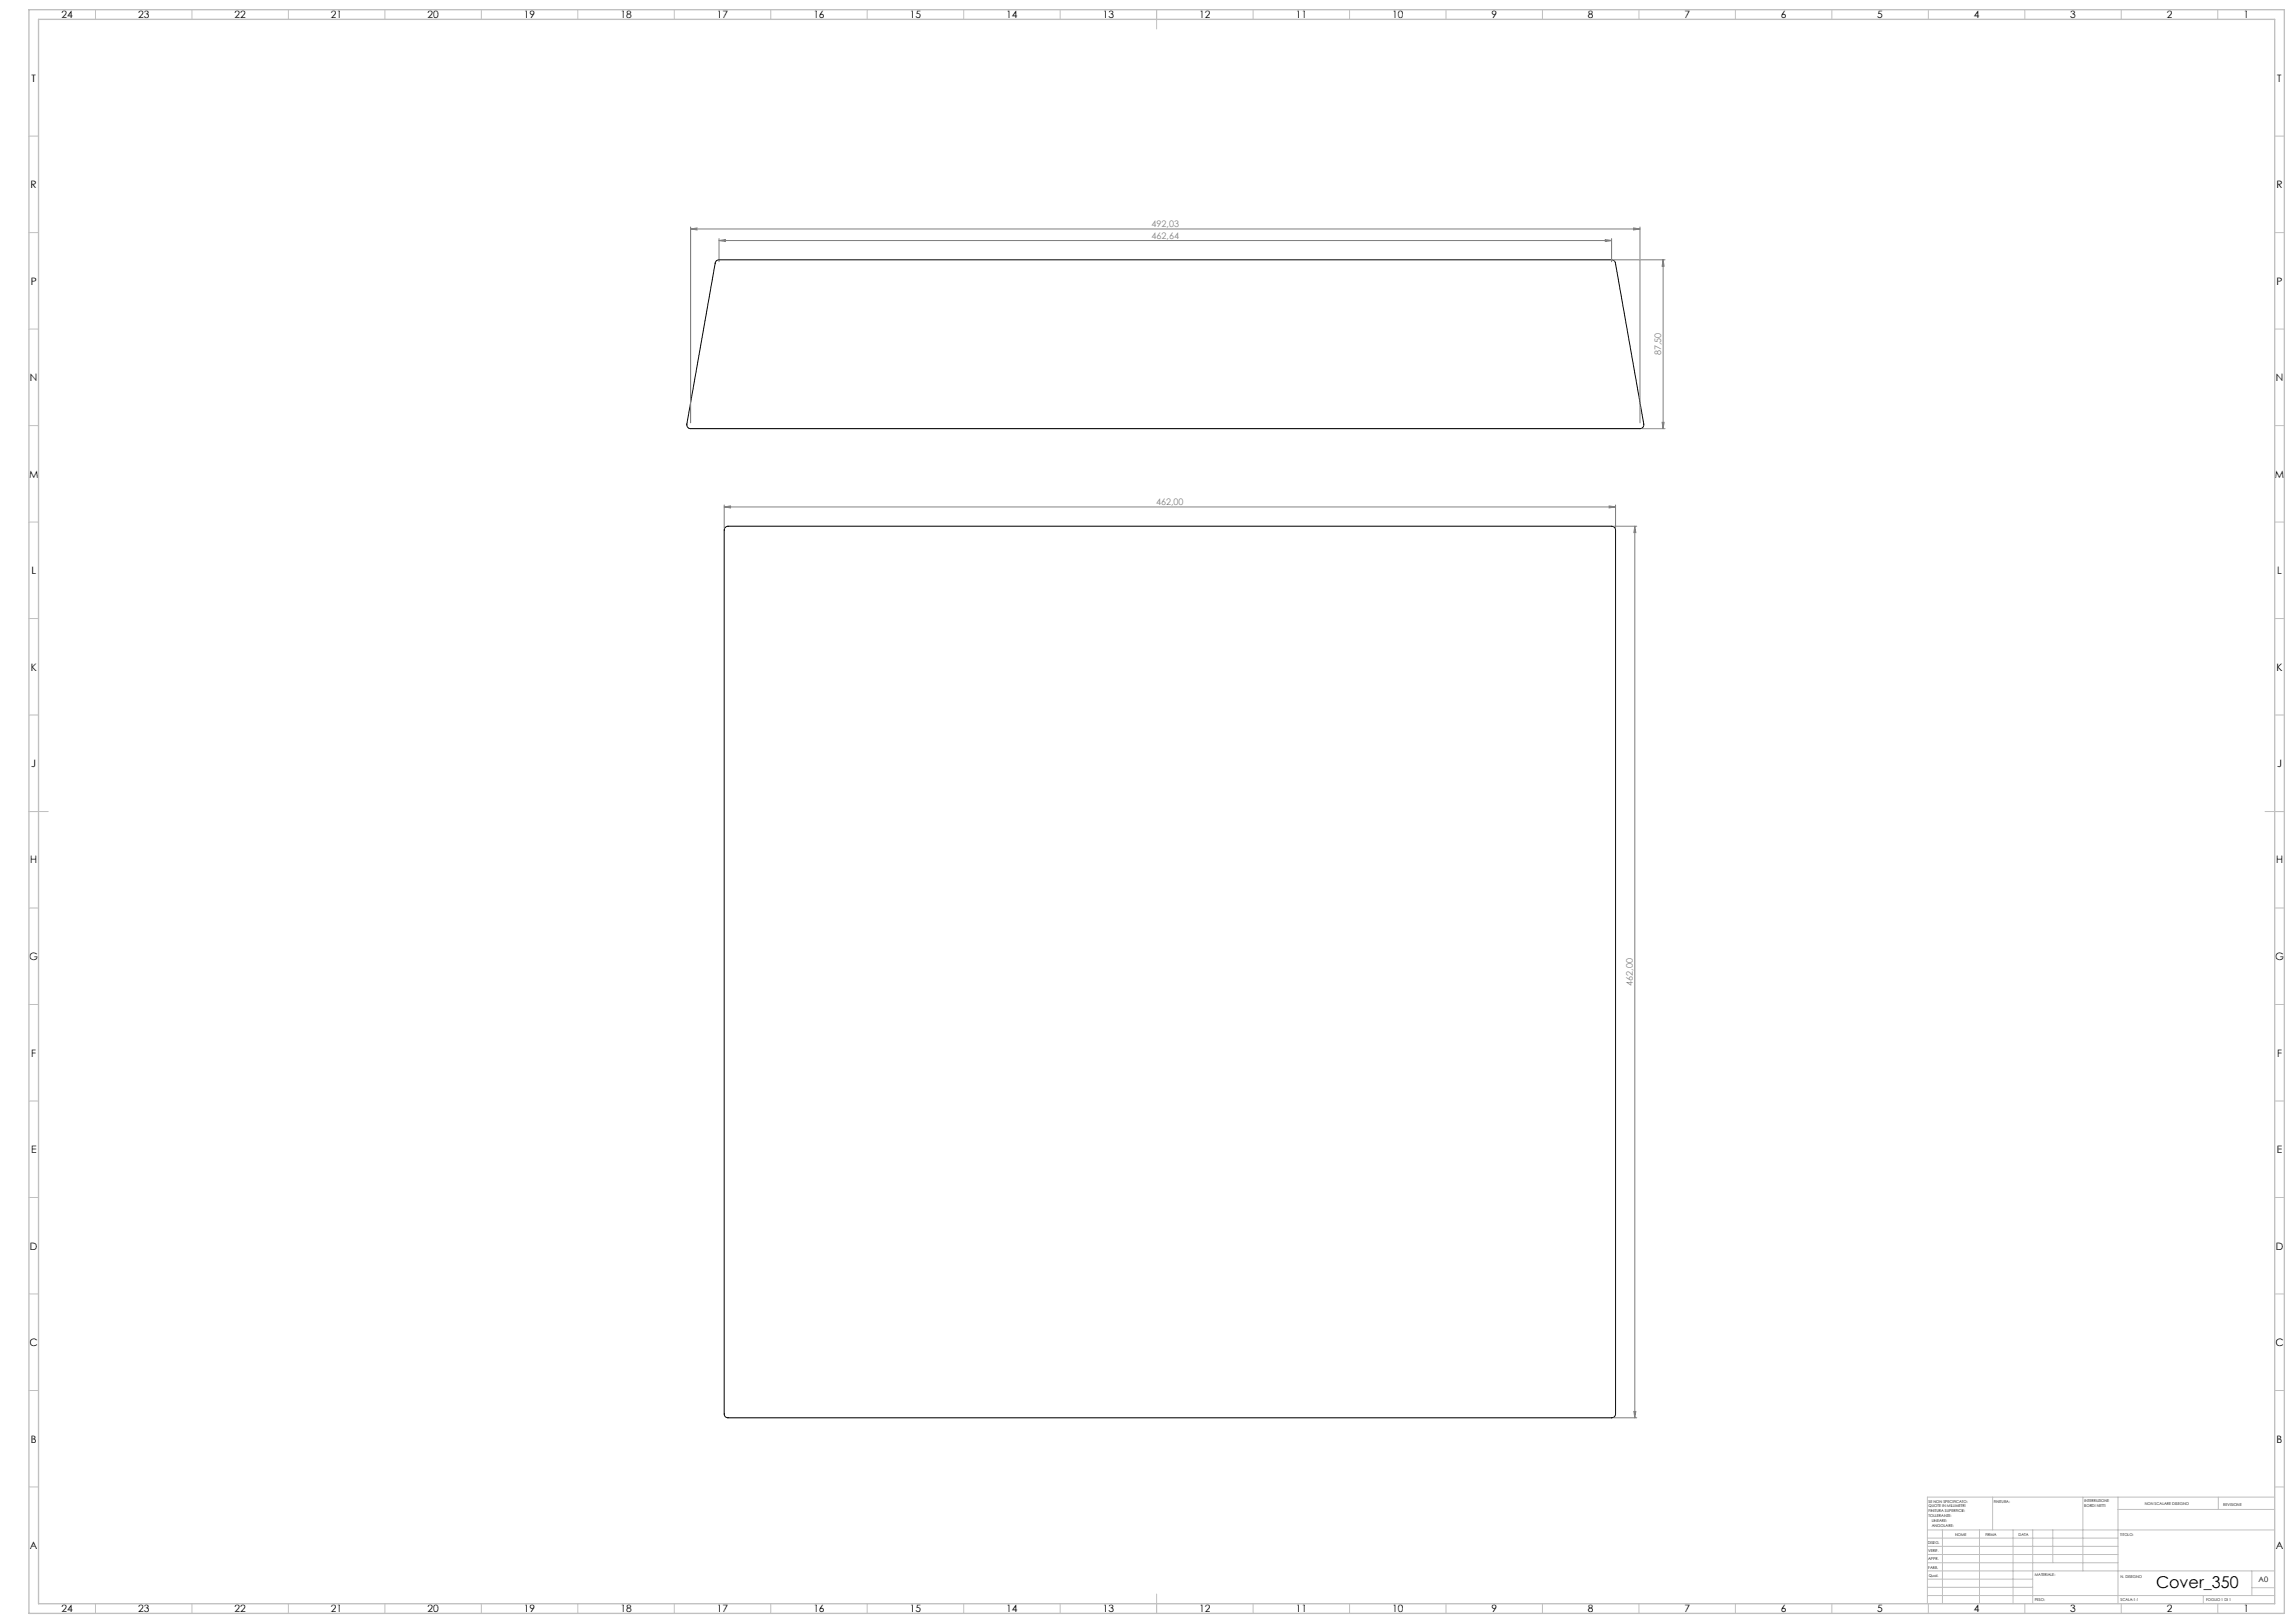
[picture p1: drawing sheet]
<svg xmlns="http://www.w3.org/2000/svg" width="1189mm" height="841mm" viewBox="0 0 1189 841" stroke-linecap="round" stroke-linejoin="round" font-family="sans-serif">
<defs><g id="words">
<text font-size="8.5" x="1117" y="823">Cover_350</text>
<g font-size="5.3">
<text x="32" y="10">24</text>
<text x="72" y="10">23</text>
<text x="122" y="10">22</text>
<text x="172" y="10">21</text>
<text x="222" y="10">20</text>
<text x="272" y="10">19</text>
<text x="322" y="10">18</text>
<text x="372" y="10">17</text>
<text x="422" y="10">16</text>
<text x="472" y="10">15</text>
<text x="522" y="10">14</text>
<text x="572" y="10">13</text>
<text x="622" y="10">12</text>
<text x="672" y="10">11</text>
<text x="722" y="10">10</text>
<text x="773" y="10">9</text>
<text x="823" y="10">8</text>
<text x="873" y="10">7</text>
<text x="923" y="10">6</text>
<text x="973" y="10">5</text>
<text x="1023" y="10">4</text>
<text x="1073" y="10">3</text>
<text x="1123" y="10">2</text>
<text x="1163" y="10">1</text>
<text x="16" y="42">T</text>
<text x="1180" y="42">T</text>
<text x="16" y="98">R</text>
<text x="1180" y="98">R</text>
<text x="16" y="148">P</text>
<text x="1180" y="148">P</text>
<text x="16" y="198">N</text>
<text x="1180" y="198">N</text>
<text x="15" y="248">M</text>
<text x="1179" y="248">M</text>
<text x="16" y="298">L</text>
<text x="1180" y="298">L</text>
<text x="16" y="348">K</text>
<text x="1180" y="348">K</text>
<text x="16" y="397">J</text>
<text x="1180" y="397">J</text>
<text x="16" y="447">H</text>
<text x="1180" y="447">H</text>
<text x="15" y="498">G</text>
<text x="1179" y="498">G</text>
<text x="16" y="548">F</text>
<text x="1180" y="548">F</text>
<text x="16" y="598">E</text>
<text x="1180" y="598">E</text>
<text x="16" y="648">D</text>
<text x="1180" y="648">D</text>
<text x="15" y="698">C</text>
<text x="1179" y="698">C</text>
<text x="16" y="748">B</text>
<text x="1180" y="748">B</text>
<text x="16" y="803">A</text>
<text x="1180" y="803">A</text>
<text x="32" y="836">24</text>
<text x="72" y="836">23</text>
<text x="122" y="836">22</text>
<text x="172" y="836">21</text>
<text x="222" y="836">20</text>
<text x="272" y="836">19</text>
<text x="322" y="836">18</text>
<text x="372" y="836">17</text>
<text x="422" y="836">16</text>
<text x="472" y="836">15</text>
<text x="522" y="836">14</text>
<text x="572" y="836">13</text>
<text x="622" y="836">12</text>
<text x="672" y="836">11</text>
<text x="722" y="836">10</text>
<text x="773" y="836">9</text>
<text x="823" y="836">8</text>
<text x="873" y="836">7</text>
<text x="923" y="836">6</text>
<text x="973" y="836">5</text>
<text x="1023" y="836">4</text>
<text x="1073" y="836">3</text>
<text x="1123" y="836">2</text>
<text x="1163" y="836">1</text>
</g>
<g font-size="4.7" fill="#808080">
<text x="597" y="118">492,03</text>
<text x="597" y="124">462,64</text>
<text x="861" y="184" transform="rotate(-90 861 184)">87,50</text>
<text x="599" y="262">462,00</text>
<text x="846" y="511" transform="rotate(-90 846 511)">462,00</text>
</g>
<text font-size="3.9" x="1171" y="820">A0</text>
<g font-size="2">
<text x="1000" y="779">SE NON SPECIFICATO:</text>
<text x="1033" y="779">FINITURA:</text>
<text x="1080" y="778">INTERRUZIONE</text>
<text x="1112" y="780">NON SCALARE DISEGNO</text>
<text x="1000" y="781">QUOTE IN MILLIMETRI</text>
<text x="1000" y="784">FINITURA SUPERFICIE:</text>
<text x="1080" y="781">BORDI NETTI</text>
<text x="1152" y="780">REVISIONE</text>
<text x="1000" y="786">TOLLERANZE:</text>
<text x="1001" y="789">LINEARE:</text>
<text x="1001" y="791">ANGOLARE:</text>
<text x="1013" y="796">NOME</text>
<text x="1029" y="796">FIRMA</text>
<text x="1046" y="796">DATA</text>
<text x="1099" y="796">TITOLO:</text>
<text x="999" y="800">DISEG.</text>
<text x="999" y="808">APPR.</text>
<text x="999" y="804">VERIF.</text>
<text x="999" y="813">FABB.</text>
<text x="1000" y="817">Qual.</text>
<text x="1055" y="817">MATERIALE:</text>
<text x="1099" y="818">N. DISEGNO</text>
<text x="1055" y="830">PESO:</text>
<text x="1099" y="830">SCALA:1:1</text>
<text x="1143" y="830">FOGLIO 1 DI 1</text>
</g>
</g></defs>
<path d="M371 135h2h463l1 1 15 84a2 2 0 0 1-2 2h-492a2 2 0 0 1-2-2l15-84zM376 273h1h458h2v2v458v1l-2 1h-458l-1-1-1-1v-458z" fill="none" stroke="#000" stroke-width=".52"/>
<g fill="none" stroke="#808080" stroke-width=".52">
<path d="M358 119l3-1v1zM358 118v101M358 119h492M847 118l3 1h-3zM850 118v101M373 125l3-1v1zM373 124v12M373 125h462M832 124l3 1h-3zM835 124v12M836 135h27M862 135l1 3h-2z"/>
<path d="M862 135v87M861 219h2l-1 3zM851 222h12M375 263l4-1v1zM375 262v12M375 263h462M834 262l3 1h-3zM836 273h12M837 262v12M847 273l1 3h-1zM847 273v462M836 735h12"/>
<path d="M847 731h1l-1 4z"/>
</g>
<g fill="none" stroke="#c0c0c0" stroke-width=".52">
<path d="M49 5v5M99 5v5M149 5v5M199 5v5M249 5v5M299 5v5M349 5v5M399 5v5M449 5v5M499 5v5M549 5v5M599 5v10"/>
<path d="M649 5v5M699 5v5M749 5v5M799 5v5M849 5v5M899 5v5M949 5v5M999 5v5M1049 5v5M1099 5v5M1149 5v5M15 71h5"/>
<path d="M1179 71h5M15 121h5M1179 121h5M15 171h5M1179 171h5M15 221h5M1179 221h5M15 271h5M1179 271h5M15 321h5M1179 321h5M15 371h5"/>
<path d="M1179 371h5M15 421h10M1174 421h10M15 471h5M1179 471h5M15 521h5M1179 521h5M15 571h5M1179 571h5M15 621h5M1179 621h5M15 671h5"/>
<path d="M1179 671h5M15 721h5M1179 721h5M15 771h5M1033 776v17M1080 776v38M1098 776v55M1150 776v6M1179 771h5M1179 776h-180v55M999 793h180M999 797h99"/>
<path d="M1007 793v38M1026 793v38M1043 793v38M1054 793v38M1064 793v17M1098 782h81M999 810h99M999 806h99M999 801h99M999 818h55M999 814h180M1167 814v13"/>
<path d="M49 831v5M99 831v5M149 831v5M199 831v5M249 831v5M299 831v5M349 831v5M399 831v5M449 831v5M499 831v5M549 831v5M599 826v10"/>
<path d="M649 831v5M699 831v5M749 831v5M799 831v5M849 831v5M899 831v5M949 831v5M999 827h180M999 823h55M999 831v5M1049 831v5M1099 831v5"/>
<path d="M1142 827v4M1149 831v5M1167 823h12"/>
</g>
<path d="M15 5h1169v831h-1169zM20 10h1159v821h-1159z" fill="none" stroke="#c0c0c0" stroke-width=".7"/>
<g fill="#808080">
<path d="M832 124l3 1h-3zM373 125l3-1v1z"/>
<path d="M358 119l3-1v1zM847 118l3 1h-3z"/>
<path d="M375 263l4-1v1zM834 262l3 1h-3z"/>
<path d="M862 135l1 3h-2zM861 219h2l-1 3zM847 273l1 3h-1zM847 731h1l-1 4z"/>
</g>
<use href="#words"/>
</svg>
